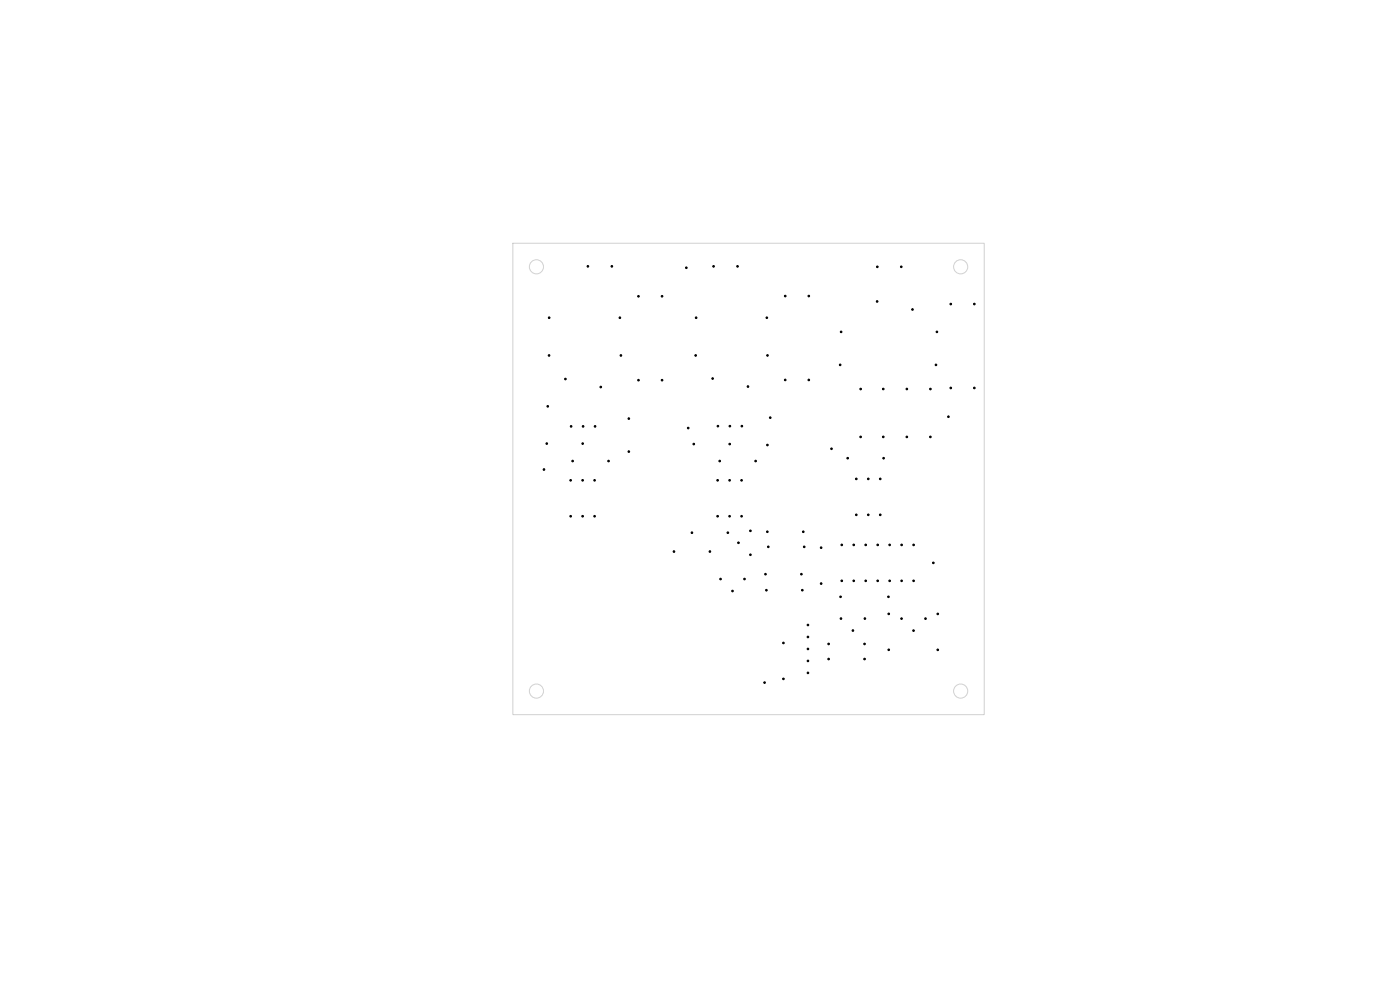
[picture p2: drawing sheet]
<svg xmlns="http://www.w3.org/2000/svg" width="297mm" height="210mm" viewBox="0 0 297 210" stroke-linecap="round" stroke-linejoin="round" font-family="sans-serif">
<g fill="none" stroke="#d0d2cd" stroke-width=".21">
<path d="M108.8 51.6h100v100h-100z"/>
<circle cx="113.8" cy="56.6" r="1.5"/>
<circle cx="203.8" cy="56.6" r="1.5"/>
<circle cx="113.8" cy="146.6" r="1.5"/>
<circle cx="203.8" cy="146.6" r="1.5"/>
</g>
<g fill="#000" stroke="#000" stroke-width=".21">
<circle cx="124.7" cy="56.5" r=".17"/>
<circle cx="129.8" cy="56.5" r=".17"/>
<circle cx="145.6" cy="56.8" r=".18"/>
<circle cx="151.4" cy="56.5" r=".17"/>
<circle cx="156.5" cy="56.5" r=".17"/>
<circle cx="186.1" cy="56.6" r=".17"/>
<circle cx="191.2" cy="56.6" r=".17"/>
<circle cx="116.5" cy="75.4" r=".18"/>
<circle cx="116.5" cy="67.4" r=".18"/>
<circle cx="131.5" cy="67.4" r=".17"/>
<circle cx="131.7" cy="75.4" r=".18"/>
<circle cx="135.5" cy="62.8" r=".17"/>
<circle cx="140.5" cy="62.8" r=".17"/>
<circle cx="147.6" cy="75.4" r=".18"/>
<circle cx="147.7" cy="67.4" r=".17"/>
<circle cx="162.7" cy="67.4" r=".18"/>
<circle cx="162.8" cy="75.4" r=".18"/>
<circle cx="166.6" cy="62.8" r=".17"/>
<circle cx="171.6" cy="62.8" r=".17"/>
<circle cx="178.2" cy="77.4" r=".18"/>
<circle cx="178.4" cy="70.4" r=".18"/>
<circle cx="186.1" cy="64" r=".18"/>
<circle cx="193.6" cy="65.7" r=".17"/>
<circle cx="198.6" cy="77.4" r=".18"/>
<circle cx="198.8" cy="70.4" r=".18"/>
<circle cx="201.7" cy="64.5" r=".17"/>
<circle cx="206.7" cy="64.5" r=".17"/>
<circle cx="115.4" cy="99.6" r=".17"/>
<circle cx="116" cy="94.1" r=".18"/>
<circle cx="116.2" cy="86.2" r=".17"/>
<circle cx="119.9" cy="80.4" r=".18"/>
<circle cx="121.2" cy="90.4" r=".18"/>
<circle cx="121.5" cy="97.8" r=".18"/>
<circle cx="123.6" cy="94.1" r=".18"/>
<circle cx="123.7" cy="90.4" r=".18"/>
<circle cx="126.2" cy="90.4" r=".18"/>
<circle cx="127.5" cy="82.1" r=".18"/>
<circle cx="129.1" cy="97.8" r=".18"/>
<circle cx="133.4" cy="88.8" r=".17"/>
<circle cx="133.4" cy="95.8" r=".18"/>
<circle cx="135.5" cy="80.7" r=".17"/>
<circle cx="140.5" cy="80.7" r=".17"/>
<circle cx="146" cy="90.8" r=".17"/>
<circle cx="147.2" cy="94.2" r=".17"/>
<circle cx="151.2" cy="80.3" r=".17"/>
<circle cx="152.3" cy="90.4" r=".17"/>
<circle cx="152.7" cy="97.8" r=".18"/>
<circle cx="154.8" cy="94.2" r=".17"/>
<circle cx="154.8" cy="90.4" r=".17"/>
<circle cx="157.4" cy="90.4" r=".17"/>
<circle cx="158.7" cy="82" r=".18"/>
<circle cx="160.3" cy="97.8" r=".18"/>
<circle cx="162.8" cy="94.4" r=".17"/>
<circle cx="163.4" cy="88.6" r=".17"/>
<circle cx="166.6" cy="80.6" r=".17"/>
<circle cx="171.6" cy="80.6" r=".17"/>
<circle cx="176.4" cy="95.2" r=".17"/>
<circle cx="179.8" cy="97.2" r=".17"/>
<circle cx="182.6" cy="82.5" r=".17"/>
<circle cx="182.6" cy="92.7" r=".17"/>
<circle cx="187.4" cy="82.5" r=".17"/>
<circle cx="187.4" cy="92.7" r=".17"/>
<circle cx="187.4" cy="97.2" r=".17"/>
<circle cx="192.4" cy="92.7" r=".17"/>
<circle cx="192.4" cy="82.5" r=".17"/>
<circle cx="197.4" cy="92.7" r=".17"/>
<circle cx="197.4" cy="82.5" r=".17"/>
<circle cx="201.2" cy="88.4" r=".17"/>
<circle cx="201.7" cy="82.3" r=".17"/>
<circle cx="206.7" cy="82.3" r=".17"/>
<circle cx="121.1" cy="109.5" r=".17"/>
<circle cx="121.1" cy="101.9" r=".17"/>
<circle cx="123.6" cy="101.9" r=".17"/>
<circle cx="123.6" cy="109.5" r=".17"/>
<circle cx="126.1" cy="101.9" r=".17"/>
<circle cx="126.1" cy="109.5" r=".17"/>
<circle cx="143" cy="117" r=".18"/>
<circle cx="146.8" cy="113" r=".18"/>
<circle cx="150.6" cy="117" r=".18"/>
<circle cx="152.2" cy="109.5" r=".17"/>
<circle cx="152.2" cy="101.9" r=".17"/>
<circle cx="154.4" cy="113" r=".18"/>
<circle cx="154.8" cy="101.9" r=".17"/>
<circle cx="154.8" cy="109.5" r=".17"/>
<circle cx="156.7" cy="115.1" r=".17"/>
<circle cx="157.3" cy="109.5" r=".17"/>
<circle cx="157.3" cy="101.9" r=".17"/>
<circle cx="159.2" cy="117.7" r=".17"/>
<circle cx="159.2" cy="112.6" r=".17"/>
<circle cx="162.8" cy="112.8" r=".17"/>
<circle cx="163" cy="116" r=".17"/>
<circle cx="170.4" cy="112.8" r=".17"/>
<circle cx="170.6" cy="116" r=".17"/>
<circle cx="174.2" cy="116.2" r=".17"/>
<circle cx="178.6" cy="115.6" r=".17"/>
<circle cx="181.1" cy="115.6" r=".17"/>
<circle cx="181.7" cy="109.2" r=".17"/>
<circle cx="181.7" cy="101.6" r=".17"/>
<circle cx="183.7" cy="115.6" r=".17"/>
<circle cx="184.2" cy="101.6" r=".17"/>
<circle cx="184.2" cy="109.2" r=".17"/>
<circle cx="186.2" cy="115.6" r=".17"/>
<circle cx="186.7" cy="101.6" r=".17"/>
<circle cx="186.7" cy="109.2" r=".17"/>
<circle cx="188.7" cy="115.6" r=".17"/>
<circle cx="191.3" cy="115.6" r=".17"/>
<circle cx="193.8" cy="115.6" r=".17"/>
<circle cx="198" cy="119.4" r=".17"/>
<circle cx="152.9" cy="122.8" r=".17"/>
<circle cx="155.4" cy="125.4" r=".17"/>
<circle cx="157.9" cy="122.8" r=".17"/>
<circle cx="162.4" cy="121.8" r=".17"/>
<circle cx="162.6" cy="125.2" r=".18"/>
<circle cx="166.2" cy="136.4" r=".17"/>
<circle cx="170" cy="121.8" r=".17"/>
<circle cx="170.2" cy="125.2" r=".18"/>
<circle cx="171.4" cy="137.7" r=".17"/>
<circle cx="171.4" cy="132.6" r=".17"/>
<circle cx="171.4" cy="135.1" r=".17"/>
<circle cx="174.2" cy="123.8" r=".17"/>
<circle cx="175.8" cy="136.6" r=".17"/>
<circle cx="175.8" cy="139.8" r=".17"/>
<circle cx="178.3" cy="126.6" r=".17"/>
<circle cx="178.4" cy="131.2" r=".17"/>
<circle cx="178.6" cy="123.2" r=".17"/>
<circle cx="180.9" cy="133.8" r=".17"/>
<circle cx="181.1" cy="123.2" r=".17"/>
<circle cx="183.4" cy="136.6" r=".17"/>
<circle cx="183.4" cy="139.8" r=".17"/>
<circle cx="183.5" cy="131.2" r=".17"/>
<circle cx="183.7" cy="123.2" r=".17"/>
<circle cx="186.2" cy="123.2" r=".17"/>
<circle cx="188.5" cy="126.6" r=".17"/>
<circle cx="188.5" cy="137.8" r=".18"/>
<circle cx="188.5" cy="130.2" r=".18"/>
<circle cx="188.7" cy="123.2" r=".17"/>
<circle cx="191.3" cy="131.2" r=".17"/>
<circle cx="191.3" cy="123.2" r=".17"/>
<circle cx="193.8" cy="133.8" r=".17"/>
<circle cx="193.8" cy="123.2" r=".17"/>
<circle cx="196.3" cy="131.2" r=".17"/>
<circle cx="198.9" cy="130.2" r=".18"/>
<circle cx="198.9" cy="137.9" r=".18"/>
<circle cx="162.2" cy="144.8" r=".17"/>
<circle cx="166.2" cy="144" r=".17"/>
<circle cx="171.4" cy="140.2" r=".17"/>
<circle cx="171.4" cy="142.7" r=".17"/>
</g>
</svg>
